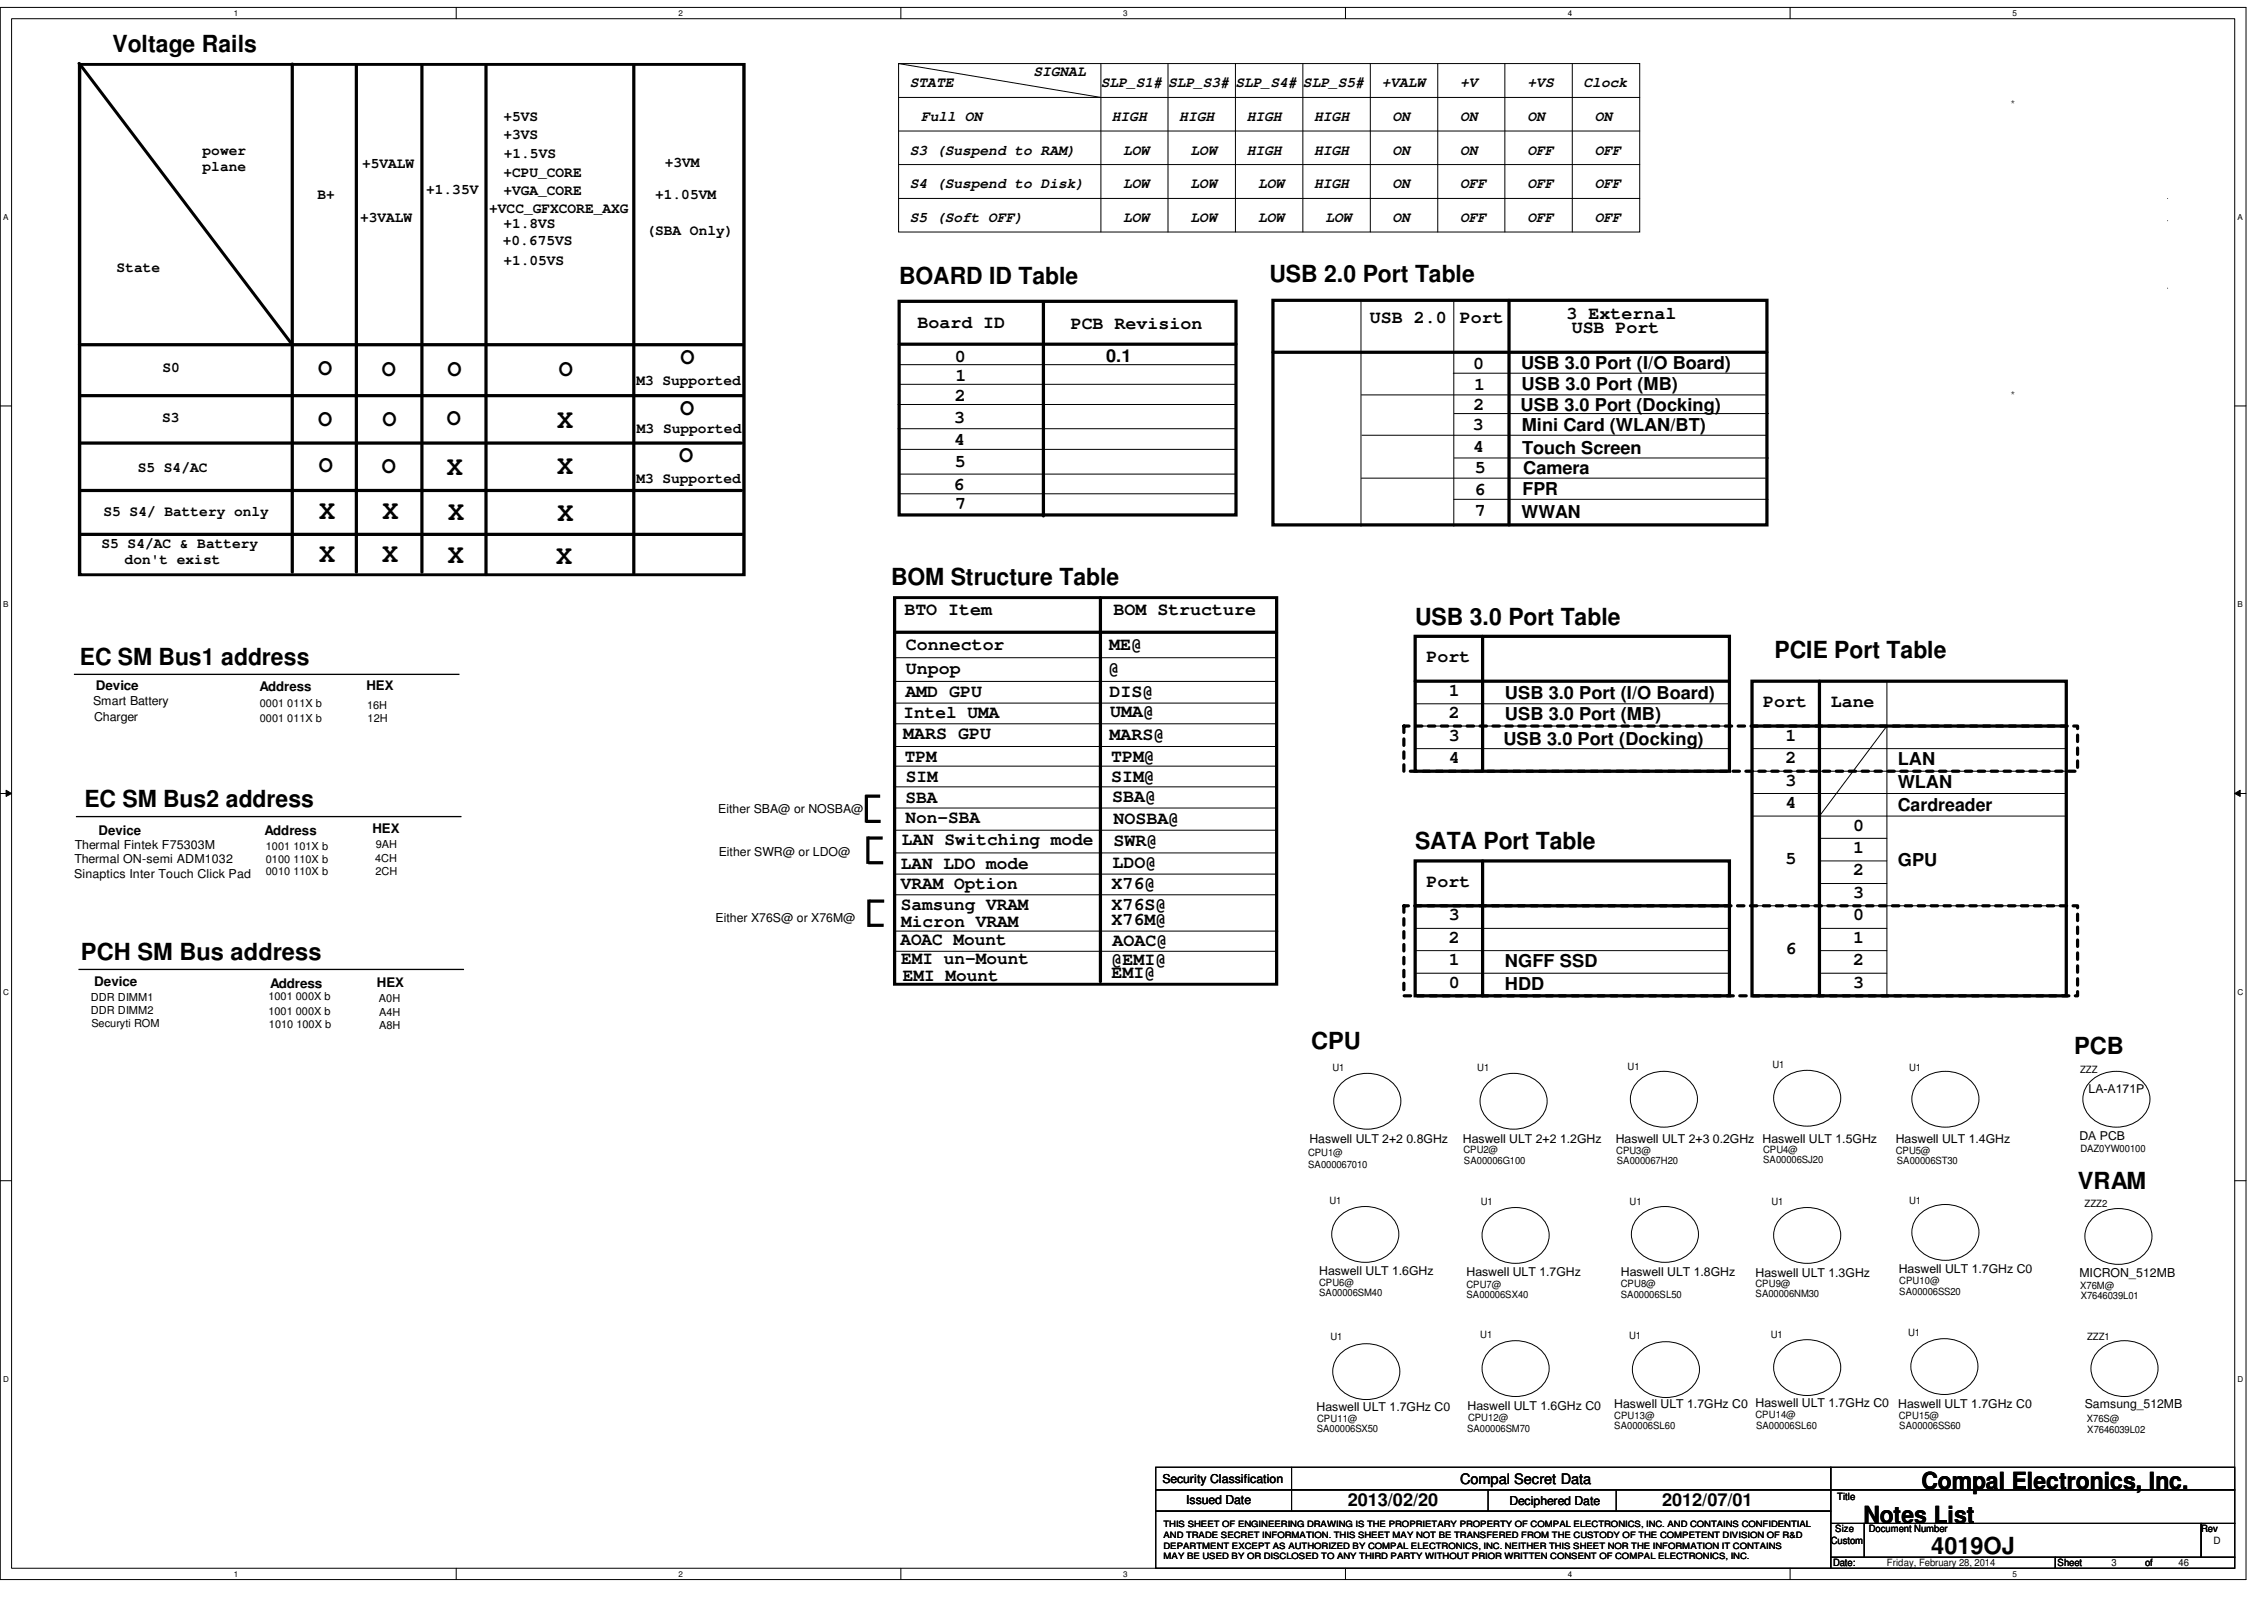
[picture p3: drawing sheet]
<svg xmlns="http://www.w3.org/2000/svg" width="297mm" height="210mm" viewBox="0 0 297 210" stroke-linecap="round" stroke-linejoin="round" font-family="sans-serif">
<defs><g id="words">
<g font-size="3.5">
<text x="73.1" y="56.2">X</text>
<text x="58.6" y="62.3">X</text>
<text x="73.1" y="62.2">X</text>
<text x="41.9" y="68.1">X</text>
<text x="50.2" y="68.1">X</text>
<text x="58.8" y="68.2">X</text>
<text x="73.2" y="68.3">X</text>
<text x="41.9" y="73.8">X</text>
<text x="50.1" y="73.8">X</text>
<text x="58.7" y="73.8">X</text>
<text x="73" y="74">X</text>
</g>
<g font-size="3.1">
<text x="14.8" y="6.8">Voltage Rails</text>
<text x="118" y="37.2">BOARD ID Table</text>
<text x="166.6" y="37">USB 2.0 Port Table</text>
<text x="89.3" y="47.7">O</text>
<text x="41.8" y="49.2">O</text>
<text x="50.1" y="49.3">O</text>
<text x="58.7" y="49.3">O</text>
<text x="73.3" y="49.4">O</text>
<text x="41.8" y="55.8">O</text>
<text x="50.2" y="55.9">O</text>
<text x="58.6" y="55.7">O</text>
<text x="89.2" y="54.5">O</text>
<text x="41.8" y="61.9">O</text>
<text x="50.1" y="62.1">O</text>
<text x="89.1" y="60.6">O</text>
<text x="116.9" y="76.8">BOM Structure Table</text>
<text x="185.7" y="82">USB 3.0 Port Table</text>
<text x="10.5" y="87.3">EC SM Bus1 address</text>
<text x="232.8" y="86.4">PCIE Port Table</text>
<text x="11.1" y="105.9">EC SM Bus2 address</text>
<text x="185.7" y="111.4">SATA Port Table</text>
<text x="10.6" y="125.9">PCH SM Bus address</text>
<text x="172" y="137.6">CPU</text>
<text x="272.1" y="138.3">PCB</text>
<text x="272.6" y="156">VRAM</text>
<text x="252.1" y="195.4">Compal Electronics, Inc.</text>
<text x="244.5" y="199.8">Notes List</text>
<text x="253.4" y="203.8">4019OJ</text>
</g>
<g font-size="2.3">
<text x="205.5" y="41.8">3 External</text>
<text x="120.4" y="43.1">Board ID</text>
<text x="125.3" y="47.5">0</text>
<text x="140.5" y="43.2">PCB Revision</text>
<text x="145.1" y="47.5">0.1</text>
<text x="179.7" y="42.3">USB 2.0</text>
<text x="191.5" y="42.3">Port</text>
<text x="206.2" y="43.7">USB Port</text>
<text x="125.3" y="52.6">2</text>
<text x="125.4" y="49.9">1</text>
<text x="193.3" y="48.5">0</text>
<text x="193.3" y="53.8">2</text>
<text x="193.4" y="51.1">1</text>
<text x="199.5" y="53.9">USB 3.0 Port (Docking)</text>
<text x="199.6" y="48.4">USB 3.0 Port (I/O Board)</text>
<text x="199.6" y="51.2">USB 3.0 Port (MB)</text>
<text x="125.2" y="58.4">4</text>
<text x="125.2" y="55.5">3</text>
<text x="193.2" y="56.4">3</text>
<text x="193.3" y="59.3">4</text>
<text x="199.7" y="56.5">Mini Card (WLAN/BT)</text>
<text x="199.7" y="59.5">Touch Screen</text>
<text x="125.1" y="64.3">6</text>
<text x="125.3" y="61.3">5</text>
<text x="193.5" y="64.9">6</text>
<text x="193.5" y="62.1">5</text>
<text x="199.8" y="65">FPR</text>
<text x="199.8" y="62.2">Camera</text>
<text x="125.3" y="66.8">7</text>
<text x="193.5" y="67.8">7</text>
<text x="199.6" y="68">WWAN</text>
<text x="118.7" y="80.6">BTO Item</text>
<text x="146.1" y="80.6">BOM Structure</text>
<text x="118.8" y="88.4">Unpop</text>
<text x="118.9" y="85.2">Connector</text>
<text x="145.4" y="88.4">@</text>
<text x="145.5" y="85.3">ME@</text>
<text x="187.2" y="86.9">Port</text>
<text x="118.5" y="94.2">Intel UMA</text>
<text x="118.8" y="91.4">AMD GPU</text>
<text x="145.6" y="91.4">DIS@</text>
<text x="145.6" y="94.1">UMA@</text>
<text x="190.1" y="94.2">2</text>
<text x="190.1" y="91.3">1</text>
<text x="197.4" y="94.5">USB 3.0 Port (MB)</text>
<text x="197.4" y="91.7">USB 3.0 Port (I/O Board)</text>
<text x="231.3" y="92.8">Port</text>
<text x="240.2" y="92.8">Lane</text>
<text x="118.5" y="96.9">MARS GPU</text>
<text x="118.7" y="100">TPM</text>
<text x="145.6" y="97.1">MARS@</text>
<text x="145.8" y="99.9">TPM@</text>
<text x="190.1" y="97.2">3</text>
<text x="190.1" y="100.1">4</text>
<text x="197.2" y="97.7">USB 3.0 Port (Docking)</text>
<text x="234.3" y="97.2">1</text>
<text x="234.3" y="100.1">2</text>
<text x="249" y="100.4">LAN</text>
<text x="118.8" y="105.3">SBA</text>
<text x="118.8" y="108">Non-SBA</text>
<text x="118.9" y="102.6">SIM</text>
<text x="145.8" y="102.6">SIM@</text>
<text x="145.9" y="105.2">SBA@</text>
<text x="234.3" y="103.1">3</text>
<text x="234.3" y="106">4</text>
<text x="249" y="106.4">Cardreader</text>
<text x="249" y="103.3">WLAN</text>
<text x="118.2" y="113.9">LAN LDO mode</text>
<text x="118.3" y="110.9">LAN Switching mode</text>
<text x="146" y="113.9">LDO@</text>
<text x="146.1" y="108">NOSBA@</text>
<text x="146.1" y="111">SWR@</text>
<text x="234.3" y="113.4">5</text>
<text x="243.1" y="111.9">1</text>
<text x="243.1" y="109">0</text>
<text x="249" y="113.6">GPU</text>
<text x="118.2" y="116.7">VRAM Option</text>
<text x="118.2" y="119.4">Samsung VRAM</text>
<text x="145.8" y="119.4">X76S@</text>
<text x="145.8" y="116.7">X76@</text>
<text x="187.2" y="116.3">Port</text>
<text x="243.1" y="117.8">3</text>
<text x="243.1" y="114.9">2</text>
<text x="118.1" y="124">AOAC Mount</text>
<text x="118.2" y="121.6">Micron VRAM</text>
<text x="145.8" y="121.4">X76M@</text>
<text x="146" y="124.1">AOAC@</text>
<text x="190.1" y="123.7">2</text>
<text x="190.1" y="120.7">3</text>
<text x="234.3" y="125.2">6</text>
<text x="243.1" y="120.7">0</text>
<text x="243.1" y="123.7">1</text>
<text x="118.3" y="126.5">EMI un-Mount</text>
<text x="118.5" y="128.6">EMI Mount</text>
<text x="145.8" y="126.6">@EMI@</text>
<text x="145.8" y="128.4">EMI@</text>
<text x="190.1" y="126.6">1</text>
<text x="190.1" y="129.6">0</text>
<text x="197.4" y="129.8">HDD</text>
<text x="197.5" y="126.9">NGFF SSD</text>
<text x="243.1" y="129.6">3</text>
<text x="243.1" y="126.6">2</text>
<text x="176.8" y="197.6">2013/02/20</text>
<text x="218.1" y="197.6">2012/07/01</text>
</g>
<g font-size="1.9">
<text x="119.4" y="11.5">STATE</text>
<text x="135.6" y="10">SIGNAL</text>
<text x="144.4" y="11.5">SLP_S1# SLP_S3# SLP_S4# SLP_S5#</text>
<text x="181.3" y="11.5">+VALW</text>
<text x="191.6" y="11.5">+V</text>
<text x="200.4" y="11.5">+VS</text>
<text x="207.8" y="11.5">Clock</text>
<text x="66" y="15.8">+5VS</text>
<text x="120.9" y="15.9">Full ON</text>
<text x="145.9" y="15.9">HIGH</text>
<text x="154.7" y="15.9">HIGH</text>
<text x="163.6" y="15.9">HIGH</text>
<text x="172.4" y="15.9">HIGH</text>
<text x="182.7" y="15.9">ON</text>
<text x="191.6" y="15.9">ON</text>
<text x="200.4" y="15.9">ON</text>
<text x="209.3" y="15.9">ON</text>
<text x="26.6" y="20.3">power</text>
<text x="26.6" y="22.5">plane</text>
<text x="47.5" y="22">+5VALW</text>
<text x="66" y="18.2">+3VS</text>
<text x="66" y="23.2">+CPU_CORE</text>
<text x="66.1" y="20.7">+1.5VS</text>
<text x="87.2" y="21.9">+3VM</text>
<text x="119.4" y="20.3">S3 (Suspend to RAM)</text>
<text x="147.4" y="20.3">LOW</text>
<text x="156.2" y="20.3">LOW</text>
<text x="163.6" y="20.3">HIGH</text>
<text x="172.4" y="20.3">HIGH</text>
<text x="182.7" y="20.3">ON</text>
<text x="191.6" y="20.3">ON</text>
<text x="200.4" y="20.3">OFF</text>
<text x="209.2" y="20.3">OFF</text>
<text x="41.7" y="26.1">B+</text>
<text x="47.2" y="29.1">+3VALW</text>
<text x="55.9" y="25.5">+1.35V</text>
<text x="64.2" y="27.9">+VCC_GFXCORE_AXG</text>
<text x="66" y="29.9">+1.8VS</text>
<text x="66" y="25.6">+VGA_CORE</text>
<text x="86" y="26.1">+1.05VM</text>
<text x="119.4" y="24.7">S4 (Suspend to Disk)</text>
<text x="119.4" y="29.2">S5 (Soft OFF)</text>
<text x="147.4" y="29.2">LOW</text>
<text x="147.4" y="24.7">LOW</text>
<text x="156.2" y="24.7">LOW</text>
<text x="156.2" y="29.2">LOW</text>
<text x="165.1" y="24.7">LOW</text>
<text x="165.1" y="29.2">LOW</text>
<text x="172.4" y="24.7">HIGH</text>
<text x="173.9" y="29.2">LOW</text>
<text x="182.7" y="24.7">ON</text>
<text x="182.7" y="29.2">ON</text>
<text x="191.6" y="24.7">OFF</text>
<text x="191.6" y="29.2">OFF</text>
<text x="200.4" y="24.7">OFF</text>
<text x="200.4" y="29.2">OFF</text>
<text x="209.2" y="24.7">OFF</text>
<text x="209.2" y="29.2">OFF</text>
<text x="15.3" y="35.7">State</text>
<text x="66" y="32.2">+0.675VS</text>
<text x="66" y="34.8">+1.05VS</text>
<text x="84.8" y="30.8">(SBA Only)</text>
<text x="21.3" y="48.9">S0</text>
<text x="83.5" y="50.4">M3 Supported</text>
<text x="21.3" y="55.4">S3</text>
<text x="83.6" y="56.8">M3 Supported</text>
<text x="18.1" y="61.9">S5 S4/AC</text>
<text x="83.5" y="63.4">M3 Supported</text>
<text x="13.3" y="71.9">S5 S4/AC &amp; Battery</text>
<text x="13.6" y="67.6">S5 S4/ Battery only</text>
<text x="16.4" y="74">don't exist</text>
<text x="191.6" y="194.6">Compal Secret Data</text>
</g>
<g font-size="1.7">
<text x="12.6" y="90.5">Device</text>
<text x="34" y="90.6">Address</text>
<text x="48.1" y="90.5">HEX</text>
<text x="12.9" y="109.5">Device</text>
<text x="34.7" y="109.6">Address</text>
<text x="48.9" y="109.3">HEX</text>
<text x="12.4" y="129.3">Device</text>
<text x="35.4" y="129.6">Address</text>
<text x="49.5" y="129.5">HEX</text>
</g>
<g font-size="1.6">
<text x="12.2" y="92.5">Smart Battery</text>
<text x="12.4" y="94.6">Charger</text>
<text x="94.2" y="106.6">Either SBA@ or NOSBA@</text>
<text x="9.8" y="113.3">Thermal ON-semi ADM1032</text>
<text x="9.8" y="111.4">Thermal Fintek F75303M</text>
<text x="94.3" y="112.3">Either SWR@ or LDO@</text>
<text x="9.7" y="115.1">Sinaptics Inter Touch Click Pad</text>
<text x="93.9" y="120.9">Either X76S@ or X76M@</text>
<text x="274" y="143.4">LA-A171P</text>
<text x="171.8" y="150">Haswell ULT 2+2 0.8GHz</text>
<text x="191.9" y="150">Haswell ULT 2+2 1.2GHz</text>
<text x="212" y="150">Haswell ULT 2+3 0.2GHz Haswell ULT 1.5GHz</text>
<text x="248.7" y="149.9">Haswell ULT 1.4GHz</text>
<text x="272.8" y="149.5">DA PCB</text>
<text x="173.1" y="167.2">Haswell ULT 1.6GHz</text>
<text x="192.4" y="167.4">Haswell ULT 1.7GHz</text>
<text x="212.7" y="167.3">Haswell ULT 1.8GHz</text>
<text x="230.3" y="167.5">Haswell ULT 1.3GHz</text>
<text x="249.1" y="167">Haswell ULT 1.7GHz C0</text>
<text x="272.8" y="167.6">MICRON_512MB</text>
<text x="172.7" y="185.1">Haswell ULT 1.7GHz C0</text>
<text x="192.5" y="184.9">Haswell ULT 1.6GHz C0</text>
<text x="211.8" y="184.7">Haswell ULT 1.7GHz C0 Haswell ULT 1.7GHz C0</text>
<text x="249.1" y="184.7">Haswell ULT 1.7GHz C0</text>
<text x="273.5" y="184.8">Samsung_512MB</text>
<text x="152.5" y="194.5">Security Classification</text>
<text x="155.6" y="197.3">Issued Date</text>
<text x="198" y="197.5">Deciphered Date</text>
</g>
<g font-size="1.4">
<text x="34.1" y="92.7">0001 011X b</text>
<text x="34.1" y="94.7">0001 011X b</text>
<text x="48.2" y="93">16H</text>
<text x="48.2" y="94.7">12H</text>
<text x="34.9" y="111.6">1001 101X b</text>
<text x="34.9" y="113.2">0100 110X b</text>
<text x="49.2" y="113">4CH</text>
<text x="49.3" y="111.3">9AH</text>
<text x="34.9" y="114.8">0010 110X b</text>
<text x="49.3" y="114.8">2CH</text>
<text x="11.9" y="131.3">DDR DIMM1</text>
<text x="35.2" y="131.2">1001 000X b</text>
<text x="49.7" y="131.4">A0H</text>
<text x="11.9" y="133">DDR DIMM2</text>
<text x="12" y="134.7">Securyti ROM</text>
<text x="35.2" y="133.1">1001 000X b</text>
<text x="35.3" y="134.9">1010 100X b</text>
<text x="49.7" y="133.3">A4H</text>
<text x="49.7" y="135">A8H</text>
</g>
<g font-size="1.3">
<text x="263.7" y="13.8">*</text>
<text x="263.7" y="52.1">*</text>
<text x="174.8" y="140.5">U1</text>
<text x="193.8" y="140.5">U1</text>
<text x="213.5" y="140.3">U1</text>
<text x="232.5" y="140.1">U1</text>
<text x="250.5" y="140.5">U1</text>
<text x="272.9" y="140.7">ZZZ</text>
<text x="171.6" y="151.7">CPU1@</text>
<text x="171.6" y="153.2">SA000067010</text>
<text x="192" y="151.3">CPU2@</text>
<text x="192.1" y="152.6">SA00006G100</text>
<text x="212.1" y="151.4">CPU3@</text>
<text x="212.1" y="152.7">SA000067H20</text>
<text x="231.3" y="151.3">CPU4@</text>
<text x="231.3" y="152.5">SA00006SJ20</text>
<text x="248.7" y="151.4">CPU5@</text>
<text x="248.9" y="152.6">SA00006ST30</text>
<text x="273" y="151.1">DAZ0YW00100</text>
<text x="174.4" y="158">U1</text>
<text x="194.3" y="158.1">U1</text>
<text x="213.8" y="158.1">U1</text>
<text x="232.4" y="158.1">U1</text>
<text x="250.5" y="157.9">U1</text>
<text x="273.5" y="158.4">ZZZ2</text>
<text x="173.1" y="170">SA00006SM40</text>
<text x="173.1" y="168.7">CPU6@</text>
<text x="192.4" y="168.9">CPU7@</text>
<text x="192.4" y="170.2">SA00006SX40</text>
<text x="212.7" y="168.8">CPU8@</text>
<text x="212.7" y="170.2">SA00006SL50</text>
<text x="230.3" y="170.2">SA00006NM30</text>
<text x="230.3" y="168.9">CPU9@</text>
<text x="249.2" y="169.8">SA00006SS20</text>
<text x="249.2" y="168.5">CPU10@</text>
<text x="272.9" y="169">X76M@</text>
<text x="273" y="170.4">X7646039L01</text>
<text x="174.6" y="175.9">U1</text>
<text x="194.2" y="175.5">U1</text>
<text x="213.7" y="175.7">U1</text>
<text x="232.3" y="175.5">U1</text>
<text x="250.3" y="175.3">U1</text>
<text x="273.8" y="175.8">ZZZ1</text>
<text x="230.3" y="186">CPU14@</text>
<text x="172.7" y="187.9">SA00006SX50</text>
<text x="172.8" y="186.6">CPU11@</text>
<text x="192.5" y="187.9">SA00006SM70</text>
<text x="192.6" y="186.5">CPU12@</text>
<text x="211.8" y="186.1">CPU13@</text>
<text x="211.8" y="187.5">SA00006SL60</text>
<text x="230.4" y="187.4">SA00006SL60</text>
<text x="249.1" y="186.1">CPU15@</text>
<text x="249.2" y="187.4">SA00006SS60</text>
<text x="273.8" y="186.5">X76S@</text>
<text x="273.8" y="188">X7646039L02</text>
<text x="241" y="196.8">Title</text>
<text x="240.2" y="202.5">Custom</text>
<text x="240.8" y="201">Size</text>
<text x="245.2" y="201">Document Number</text>
<text x="288.8" y="201">Rev</text>
<text x="290.4" y="202.5">D</text>
<text x="240.5" y="205.5">Date:</text>
<text x="247.6" y="205.5">Friday, February 28, 2014</text>
<text x="270" y="205.5">Sheet</text>
<text x="277" y="205.5">3</text>
<text x="281.4" y="205.5">of</text>
<text x="285.8" y="205.5">46</text>
</g>
<g font-size="1.1">
<text x="30.7" y="2.1">1</text>
<text x="89" y="2.1">2</text>
<text x="147.4" y="2.1">3</text>
<text x="205.7" y="2.1">4</text>
<text x="264" y="2.1">5</text>
<text x=".4" y="28.8">A</text>
<text x="293.6" y="28.8">A</text>
<text x=".4" y="79.6">B</text>
<text x="293.6" y="79.6">B</text>
<text x=".4" y="130.5">C</text>
<text x="293.6" y="130.5">C</text>
<text x=".4" y="181.3">D</text>
<text x="293.6" y="181.3">D</text>
<text x="152.7" y="203.2">DEPARTMENT EXCEPT AS AUTHORIZED BY COMPAL ELECTRONICS, INC. NEITHER THIS SHEET NOR THE INFORMATION IT CONTAINS</text>
<text x="152.7" y="200.4">THIS SHEET OF ENGINEERING DRAWING IS THE PROPRIETARY PROPERTY OF COMPAL ELECTRONICS, INC. AND CONTAINS CONFIDENTIAL</text>
<text x="152.7" y="201.8">AND TRADE SECRET INFORMATION. THIS SHEET MAY NOT BE TRANSFERED FROM THE CUSTODY OF THE COMPETENT DIVISION OF R&amp;D</text>
<text x="30.7" y="206.9">1</text>
<text x="89" y="206.9">2</text>
<text x="147.4" y="206.9">3</text>
<text x="152.6" y="204.6">MAY BE USED BY OR DISCLOSED TO ANY THIRD PARTY WITHOUT PRIOR WRITTEN CONSENT OF COMPAL ELECTRONICS, INC.</text>
<text x="205.7" y="206.9">4</text>
<text x="264" y="206.9">5</text>
</g>
</g></defs>
<path d="M0 1h294.7v206.2h-294.7zM1.5 2.5h291.7v203.2h-291.7z" fill="none" stroke="#000" stroke-width=".13"/>
<g fill="#fff">
<path d="M30.7 1.1h.6v1.2h-.6z"/>
<path d="M30.7 205.9h.6v1.2h-.6z"/>
</g>
<path d="M59.9 1v1.5M59.9 205.7v1.5" fill="none" stroke="#000" stroke-width=".13"/>
<g fill="#fff">
<path d="M89 1.1h.6v1.2h-.6z"/>
<path d="M89 205.9h.6v1.2h-.6z"/>
</g>
<path d="M118.2 1v1.5M118.2 205.7v1.5" fill="none" stroke="#000" stroke-width=".13"/>
<g fill="#fff">
<path d="M147.4 1.1h.6v1.2h-.6z"/>
<path d="M147.4 205.9h.6v1.2h-.6z"/>
</g>
<path d="M176.5 1v1.5M176.5 205.7v1.5" fill="none" stroke="#000" stroke-width=".13"/>
<g fill="#fff">
<path d="M205.7 1.1h.6v1.2h-.6z"/>
<path d="M205.7 205.9h.6v1.2h-.6z"/>
</g>
<path d="M234.9 1v1.5M234.9 205.7v1.5" fill="none" stroke="#000" stroke-width=".13"/>
<g fill="#fff">
<path d="M264 1.1h.6v1.2h-.6z"/>
<path d="M264 205.9h.6v1.2h-.6z"/>
<path d="M.4 27.9h.7v1.1h-.7z"/>
<path d="M293.6 27.9h.7v1.1h-.7z"/>
<path d="M.4 78.7h.7v1.1h-.7z"/>
<path d="M293.6 78.7h.7v1.1h-.7z"/>
</g>
<path d="M0 53.3h1.5M293.2 53.3h1.5" fill="none" stroke="#000" stroke-width=".13"/>
<g fill="#fff">
<path d="M.4 129.5h.8v1.2h-.8z"/>
<path d="M293.6 129.5h.7v1.2h-.7z"/>
</g>
<path d="M0 104.1h1.5M.8 103.7l.7 .4-.7 .4zM293.2 104.1l.7-.4v.8zM293.2 104.1h1.5" fill="none" stroke="#000" stroke-width=".13"/>
<path d="M.8 103.7l.7 .4-.7 .4zM293.2 104.1l.7-.4v.8z" fill="#000"/>
<g fill="#fff">
<path d="M.4 180.3h.8v1.2h-.8z"/>
<path d="M293.6 180.3h.7v1.2h-.7z"/>
</g>
<g fill="none" stroke="#000" stroke-width=".13">
<path d="M117.9 12.8h97.2M117.9 17.2h97.2M117.9 8.3l26.5 4.5M117.9 8.3h97.2v22.1h-97.2zM144.4 8.3v22.1M153.2 8.3v22.1M162.1 8.3v22.1M170.9 8.3v22.1M179.8 8.3v22.1M188.6 8.3v22.1M197.4 8.3v22.1M206.3 8.3v22.1"/>
<path d="M117.9 21.6h97.2M117.9 26h97.2M178.6 39.6v29.4M190.7 39.6v29.4M117.8 56.2h44.2M117.8 53.1h44.2M117.9 47.8h44.2M117.9 59h44.2M117.9 50.4h44.2M178.6 51.8h53M178.7 57.1h53M190.7 49h41.2"/>
<path d="M190.8 54.3h41.2M117.9 64.8h44.2M117.9 62.2h44.2M178.6 62.7h53M190.7 65.5h41.3M190.8 60.1h41.2M9.7 88.5h50.6M117.2 89.4h50.1M117.3 97.9h50.1M117.3 92.2h50.1M117.3 86.3h50.2M117.4 95h50.1"/>
<path d="M185.7 92.3h41.2M185.7 98.2h41.2M185.7 95.2h41.2M229.9 98.2h41.2M247.6 95.3l-8.9 11.8M247.6 89.4v41.2M10 107.1h50.5M113.5 104.4h2M113.6 107.8h1.9M113.7 104.3v3.6M113.9 109.9h1.9M113.9 109.7v3.6"/>
<path d="M113.9 113.2h2M114 118v3.6M114.1 118.2h1.9M117.2 103.2h50.1M117.3 111.9h50.1M117.3 100.5h50.2M117.3 117.4h50.2M117.4 106h50.1M117.4 108.9h50.1M117.4 114.7h50.1M229.9 104.1h41.2M229.9 101.2h41.2"/>
<path d="M229.9 107.1h41.2M229.9 118.8h41.2M238.7 112.9h8.9M238.7 115.9h8.9M238.7 110h8.9M10.3 127.2h50.5M114 121.4h1.9M117.2 124.8h50.1M117.5 122.2h50.2M185.7 121.8h41.2M185.7 127.7h41.2M185.7 124.7h41.2"/>
<path d="M238.7 124.7h8.9M238.7 121.8h8.9M238.7 127.7h8.9M0 154.9h1.5M176 159.3a4.9 4.9 0 0 1 7.2 1.2 3.5 3.5 0 0 1-2.4 4.8 4.7 4.7 0 0 1-5.7-1.9 3.2 3.2 0 0 1 .9-4.1zM176.3 141.9a4.9 4.9 0 0 1 7.1 1.1 3.5 3.5 0 0 1-2.3 4.8 4.7 4.7 0 0 1-5.8-1.9 3.2 3.2 0 0 1 1-4zM195.5 141.9a4.9 4.9 0 0 1 7.1 1.1 3.5 3.5 0 0 1-2.3 4.8 4.7 4.7 0 0 1-5.8-1.9 3.2 3.2 0 0 1 1-4zM195.7 159.5a4.9 4.9 0 0 1 7.2 1.1 3.5 3.5 0 0 1-2.3 4.8 4.7 4.7 0 0 1-5.8-1.9 3.2 3.2 0 0 1 .9-4zM215.2 141.6a4.9 4.9 0 0 1 7.2 1.2 3.5 3.5 0 0 1-2.4 4.8 4.7 4.7 0 0 1-5.8-2 3.2 3.2 0 0 1 1-4zM215.3 159.3a4.9 4.9 0 0 1 7.2 1.2 3.5 3.5 0 0 1-2.4 4.8 4.7 4.7 0 0 1-5.7-1.9 3.2 3.2 0 0 1 .9-4.1zM234 141.5a4.9 4.9 0 0 1 7.2 1.1 3.5 3.5 0 0 1-2.4 4.8 4.7 4.7 0 0 1-5.8-1.9 3.2 3.2 0 0 1 1-4zM234 159.5a4.9 4.9 0 0 1 7.2 1.1 3.5 3.5 0 0 1-2.4 4.8 4.7 4.7 0 0 1-5.8-1.9 3.2 3.2 0 0 1 1-4z"/>
<path d="M252.1 141.6a4.9 4.9 0 0 1 7.2 1.2 3.5 3.5 0 0 1-2.4 4.8 4.7 4.7 0 0 1-5.7-2 3.2 3.2 0 0 1 .9-4zM252.1 159.1a4.9 4.9 0 0 1 7.2 1.1 3.5 3.5 0 0 1-2.4 4.9 4.7 4.7 0 0 1-5.7-2 3.2 3.2 0 0 1 .9-4zM274.6 141.6a4.9 4.9 0 0 1 7.1 1.2 3.5 3.5 0 0 1-2.3 4.8 4.7 4.7 0 0 1-5.8-2 3.2 3.2 0 0 1 1-4zM274.8 159.6a4.9 4.9 0 0 1 7.2 1.2 3.5 3.5 0 0 1-2.4 4.8 4.7 4.7 0 0 1-5.7-2 3.2 3.2 0 0 1 .9-4zM293.2 154.9h1.5M176.1 177.3a4.9 4.9 0 0 1 7.2 1.2 3.5 3.5 0 0 1-2.3 4.8 4.7 4.7 0 0 1-5.8-1.9 3.2 3.2 0 0 1 .9-4.1zM195.7 176.9a4.9 4.9 0 0 1 7.2 1.2 3.5 3.5 0 0 1-2.3 4.8 4.7 4.7 0 0 1-5.8-1.9 3.2 3.2 0 0 1 .9-4.1zM215.5 177.1a4.9 4.9 0 0 1 7.1 1.1 3.5 3.5 0 0 1-2.3 4.9 4.7 4.7 0 0 1-5.8-2 3.2 3.2 0 0 1 1-4zM234 176.8a4.9 4.9 0 0 1 7.2 1.2 3.5 3.5 0 0 1-2.4 4.8 4.7 4.7 0 0 1-5.8-2 3.2 3.2 0 0 1 1-4zM252 176.7a4.9 4.9 0 0 1 7.2 1.1 3.5 3.5 0 0 1-2.4 4.9 4.7 4.7 0 0 1-5.8-2 3.2 3.2 0 0 1 1-4zM275.6 176.9a4.9 4.9 0 0 1 7.2 1.2 3.5 3.5 0 0 1-2.4 4.8 4.7 4.7 0 0 1-5.7-1.9 3.2 3.2 0 0 1 .9-4.1zM151.6 192.5h88.6v3h-88.6z"/>
<path d="M151.6 195.5h88.6v2.7h-88.6zM151.6 198.2h88.6v7.5h-88.6zM169.5 192.5v5.7M195.2 195.5v2.7M212 195.5v2.7M240.2 192.5h53v3h-53zM240.2 195.5h53v4.4h-53zM240.2 199.9h4.4v4.4h-4.4zM244.6 199.9h44.2v4.4h-44.2zM288.8 199.9h4.4v4.4h-4.4zM240.2 204.3h29.5v1.4h-29.5zM269.7 204.3h23.5v1.4h-23.5z"/>
</g>
<path d="M10.4 45.2h87M10.5 51.9h86.9M10.6 58.1h86.7M10.5 64.3h86.8M10.5 70.1h86.8" fill="none" stroke="#000" stroke-width=".43"/>
<path d="M38.3 8.4v66.7M46.8 8.4v66.7M55.4 8.4v66.7M63.8 8.6v66.8M83.2 8.5v66.7M117.4 78.4h50.1v50.7h-50.1zM144.4 78.4v50.4" fill="none" stroke="#000" stroke-width=".4"/>
<path d="M10.4 8.5h87.2v66.9h-87.2z" fill="none" stroke="#000" stroke-width=".41"/>
<path d="M10.4 8.3l28 36.9" fill="none" stroke="#000" stroke-width=".39"/>
<path d="M284.4 29h.1M284.4 26h.1M284.4 37.8h.1" fill="none" stroke="#000" stroke-width=".13" stroke-dasharray="0 .3"/>
<g fill="none" stroke="#000" stroke-width=".42">
<path d="M118 39.5h44.2v28.1h-44.2zM136.9 39.7v28M167 39.4h64.8v29.5h-64.8zM198 39.4v29.5M118 45.2h44.2M167 46.2h64.8M117.4 82.9h50.1M185.7 89.4h41.2M185.7 83.5h41.2v17.7h-41.2zM194.5 83.5v17.7M229.9 95.2h41.2M229.9 89.4h41.2v41.2h-41.2z"/>
<path d="M238.7 89.4v41.2M185.7 118.8h41.2M185.7 112.9h41.2v17.7h-41.2zM194.5 112.9v17.7"/>
</g>
<path d="M184.2 95.2h88.4v6h-88.4zM184.2 118.8h88.4v11.8h-88.4z" fill="none" stroke="#000" stroke-width=".42" stroke-dasharray=".8 .8"/>
<use href="#words"/>
</svg>
